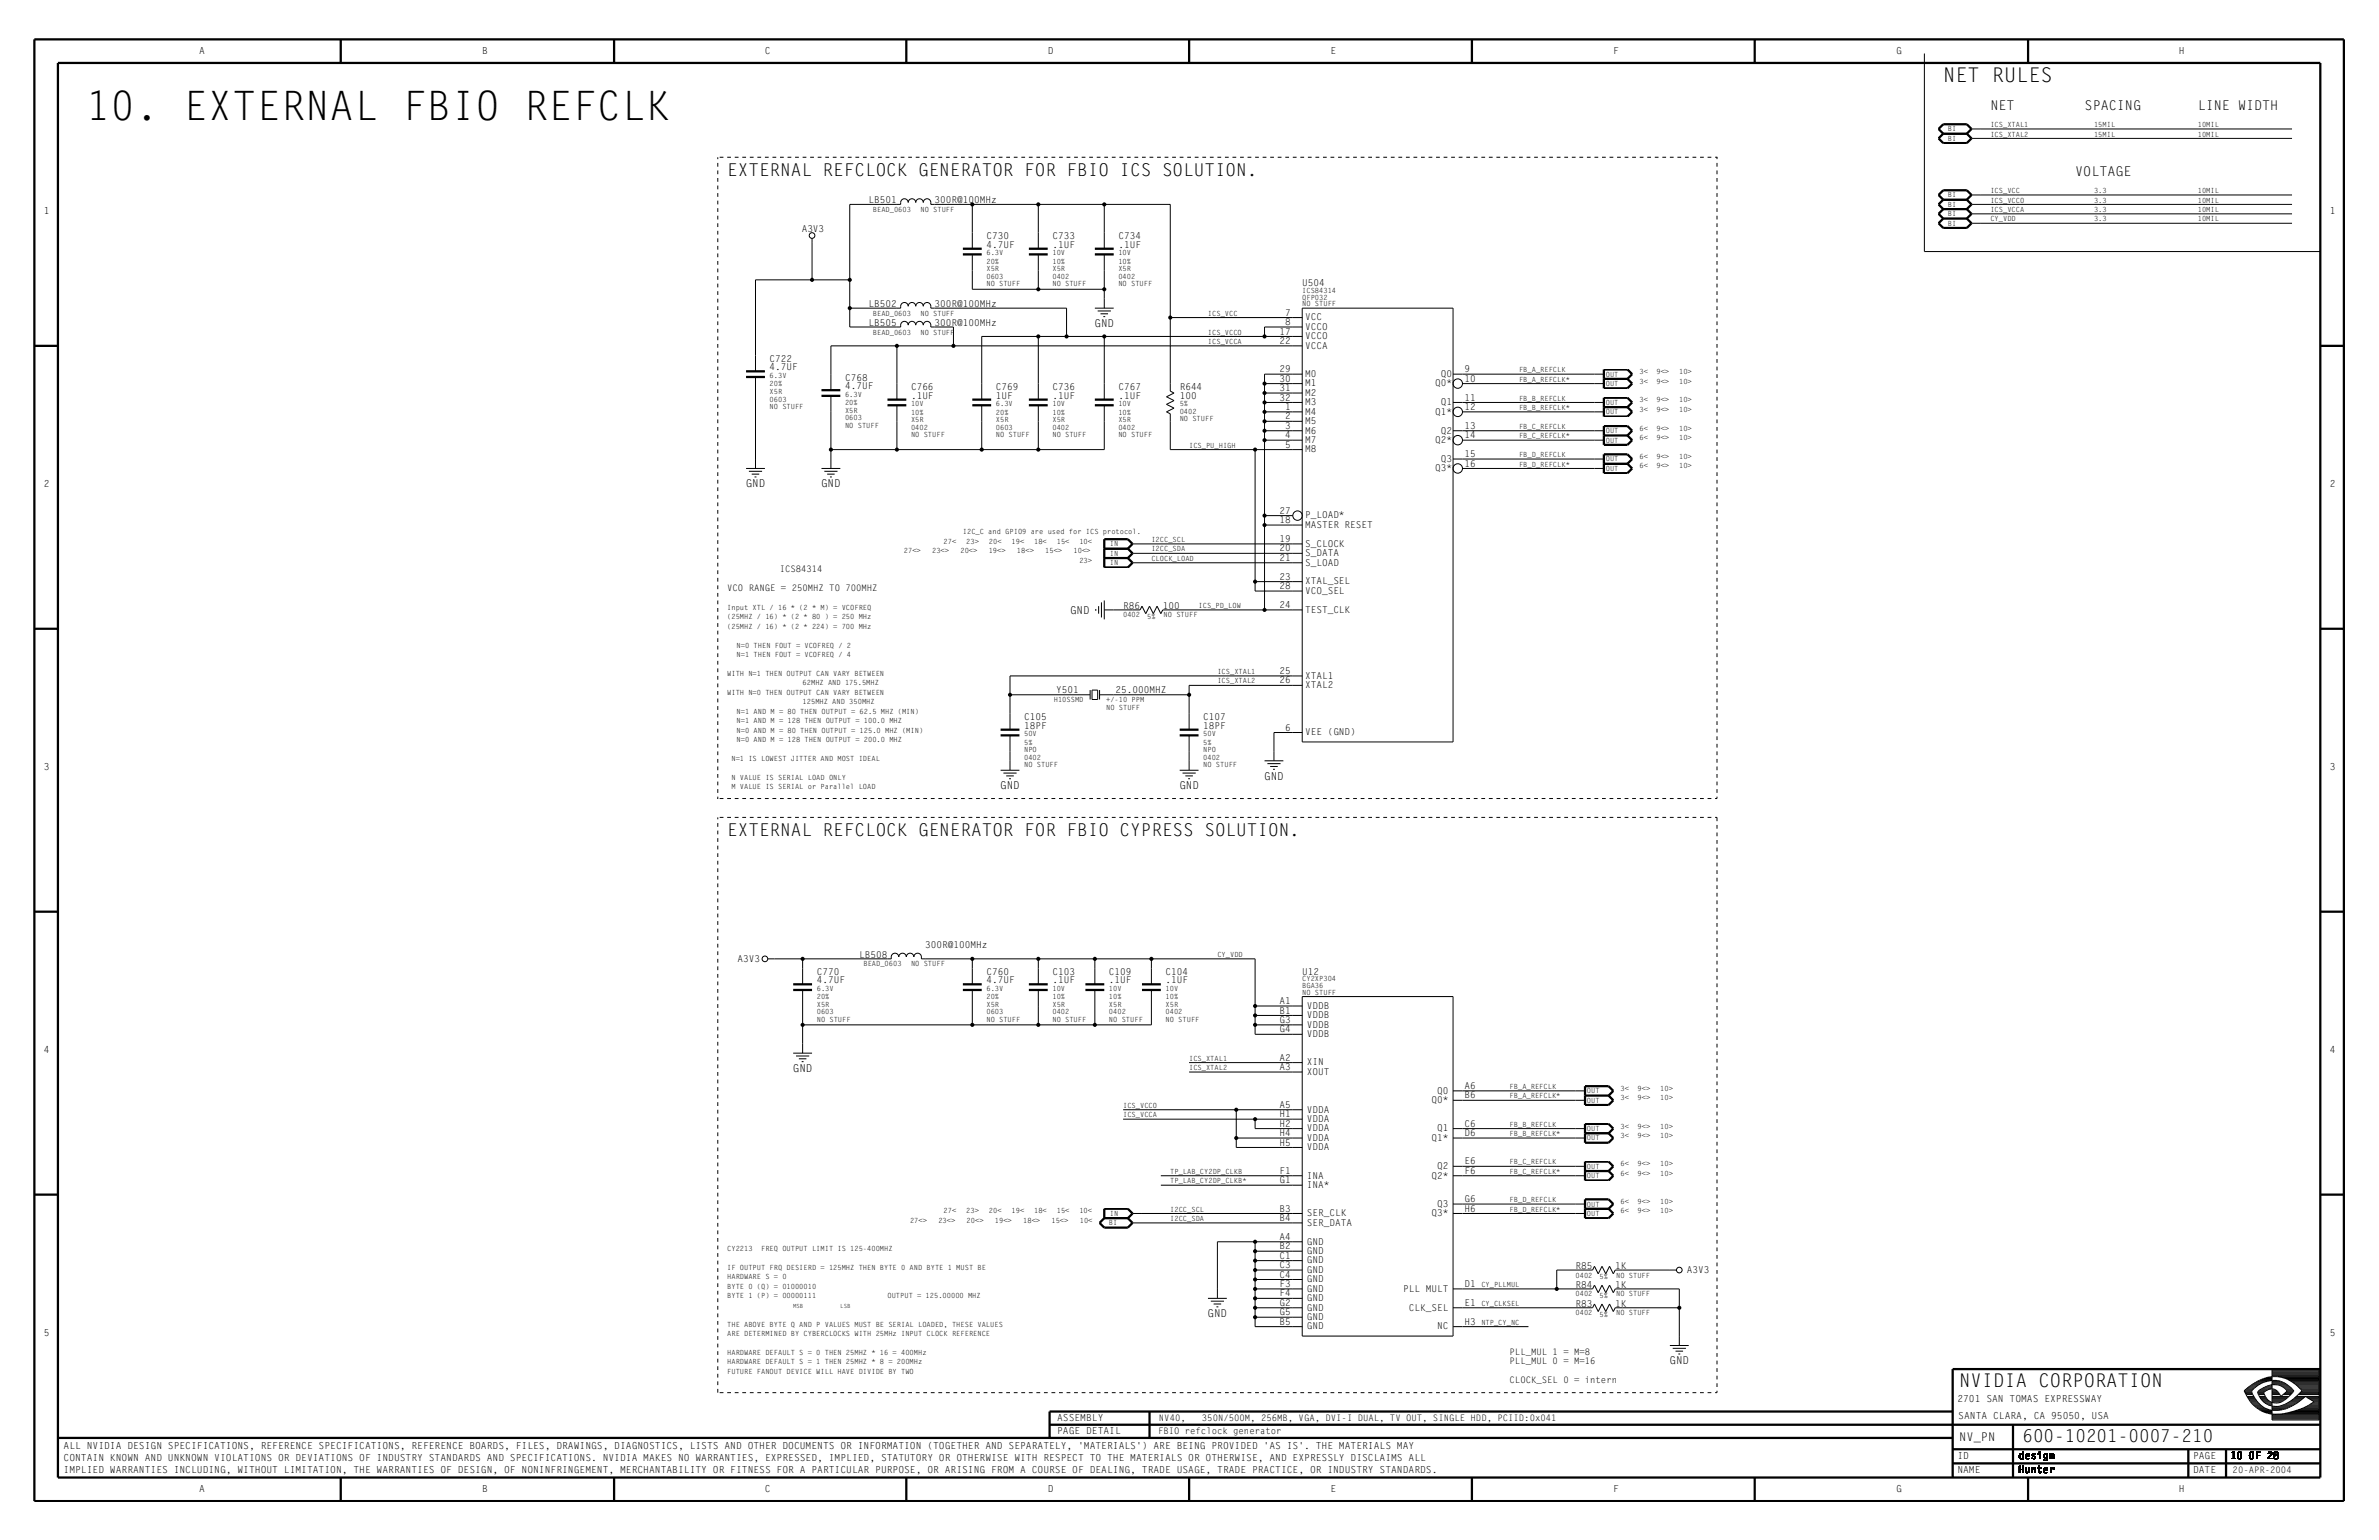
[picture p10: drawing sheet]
<svg xmlns="http://www.w3.org/2000/svg" width="432mm" height="279mm" viewBox="0 0 432 279" stroke-linecap="round" stroke-linejoin="round" font-family="sans-serif">
<defs><g id="words">
<text font-size="7.4" x="15.6" y="21.7">10. EXTERNAL FBIO REFCLK</text>
<text font-size="3.7" x="352.7" y="14.8">NET RULES</text>
<text font-size="3.4" x="355.6" y="251.6">NVIDIA CORPORATION</text>
<g font-size="3.2">
<text x="132" y="32">EXTERNAL REFCLOCK GENERATOR FOR FBIO ICS SOLUTION.</text>
<text x="132" y="151.7">EXTERNAL REFCLOCK GENERATOR FOR FBIO CYPRESS SOLUTION.</text>
<text x="367.1" y="261.6">600-10201-0007-210</text>
</g>
<g font-size="2.4">
<text x="361.3" y="20">NET</text>
<text x="378.4" y="20">SPACING</text>
<text x="398.9" y="20">LINE WIDTH</text>
<text x="376.7" y="32">VOLTAGE</text>
</g>
<text font-size="2.2" x="355.6" y="261.4">NV_PN</text>
<g font-size="2">
<text x="198.7" y="59.3">GND</text>
<text x="135.4" y="88.4">GND</text>
<text x="149" y="88.4">GND</text>
<text x="194.2" y="111.3">GND</text>
<text x="181.6" y="143.2">GND</text>
<text x="214.1" y="143.2">GND</text>
<text x="229.5" y="141.5">GND</text>
<text x="143.9" y="194.5">GND</text>
<text x="219.2" y="239">GND</text>
<text x="303" y="247.5">GND</text>
</g>
<g font-size="1.8">
<text x="36.2" y="9.7">A</text>
<text x="87.5" y="9.7">B</text>
<text x="138.8" y="9.7">C</text>
<text x="190.2" y="9.7">D</text>
<text x="241.5" y="9.7">E</text>
<text x="292.8" y="9.7">F</text>
<text x="344.2" y="9.7">G</text>
<text x="395.5" y="9.7">H</text>
<text x="7.9" y="38.8">1</text>
<text x="422.9" y="38.8">1</text>
<text x="7.9" y="88.4">2</text>
<text x="422.9" y="88.4">2</text>
<text x="7.9" y="139.7">3</text>
<text x="422.9" y="139.7">3</text>
<text x="7.9" y="191.1">4</text>
<text x="422.9" y="191.1">4</text>
<text x="7.9" y="242.4">5</text>
<text x="422.9" y="242.4">5</text>
<text x="191.9" y="257.8">ASSEMBLY</text>
<text x="355.3" y="254.4">2701 SAN TOMAS EXPRESSWAY</text>
<text x="355.4" y="257.5">SANTA CLARA, CA 95050, USA</text>
<text x="11.5" y="262.9">ALL NVIDIA DESIGN SPECIFICATIONS, REFERENCE SPECIFICATIONS, REFERENCE BOARDS, FILES, DRAWINGS, DIAGNOSTICS, LISTS AND OTHER DOCUMENTS OR INFORMATION (TOGETHER AND SEPARATELY, 'MATERIALS') ARE BEING PROVIDED 'AS IS'. THE MATERIALS MAY</text>
<text x="191.9" y="260.2">PAGE DETAIL</text>
<text x="11.5" y="265">CONTAIN KNOWN AND UNKNOWN VIOLATIONS OR DEVIATIONS OF INDUSTRY STANDARDS AND SPECIFICATIONS. NVIDIA MAKES NO WARRANTIES, EXPRESSED, IMPLIED, STATUTORY OR OTHERWISE WITH RESPECT TO THE MATERIALS OR OTHERWISE, AND EXPRESSLY DISCLAIMS ALL</text>
<text x="11.5" y="267.2">IMPLIED WARRANTIES INCLUDING, WITHOUT LIMITATION, THE WARRANTIES OF DESIGN, OF NONINFRINGEMENT, MERCHANTABILITY OR FITNESS FOR A PARTICULAR PURPOSE, OR ARISING FROM A COURSE OF DEALING, TRADE USAGE, TRADE PRACTICE, OR INDUSTRY STANDARDS.</text>
<text x="355.3" y="264.6">ID</text>
<text x="355.3" y="267.2">NAME</text>
<text x="366.4" y="267.2">Hunter</text>
<text x="366.4" y="264.6">design</text>
<text x="398" y="264.6">PAGE</text>
<text x="398" y="267.2">DATE</text>
<text x="404.9" y="264.6">10 OF 28</text>
<text x="36.2" y="270.6">A</text>
<text x="87.5" y="270.6">B</text>
<text x="138.8" y="270.6">C</text>
<text x="190.2" y="270.6">D</text>
<text x="241.5" y="270.6">E</text>
<text x="292.8" y="270.6">F</text>
<text x="344.2" y="270.6">G</text>
<text x="395.5" y="270.6">H</text>
</g>
<g font-size="1.7">
<text x="157.7" y="36.9">LB501</text>
<text x="169.6" y="36.9">300R@100MHz</text>
<text x="145.5" y="42">A3V3</text>
<text x="179" y="45">4.7UF</text>
<text x="179" y="43.4">C730</text>
<text x="191" y="45">.1UF</text>
<text x="191" y="43.4">C733</text>
<text x="203" y="45">.1UF</text>
<text x="203" y="43.4">C734</text>
<text x="236.4" y="52">U504</text>
<text x="157.7" y="55.7">LB502</text>
<text x="157.7" y="59.2">LB505</text>
<text x="169.6" y="55.7">300R@100MHz</text>
<text x="169.6" y="59.2">300R@100MHz</text>
<text x="233.3" y="57.3">7</text>
<text x="233.3" y="59">8</text>
<text x="236.9" y="59.8">VCCO</text>
<text x="236.9" y="58.1">VCC</text>
<text x="139.7" y="65.7">C722</text>
<text x="232.3" y="60.7">17</text>
<text x="232.3" y="62.4">22</text>
<text x="236.9" y="61.6">VCCO</text>
<text x="236.9" y="63.3">VCCA</text>
<text x="139.7" y="67.2">4.7UF</text>
<text x="153.4" y="70.6">4.7UF</text>
<text x="153.4" y="69.1">C768</text>
<text x="165.4" y="70.8">C766</text>
<text x="180.8" y="70.8">C769</text>
<text x="191" y="70.8">C736</text>
<text x="203" y="70.8">C767</text>
<text x="214.1" y="70.8">R644</text>
<text x="232.3" y="67.5">29</text>
<text x="232.3" y="69.3">30</text>
<text x="232.3" y="71">31</text>
<text x="236.9" y="68.4">M0</text>
<text x="236.9" y="70.1">M1</text>
<text x="236.9" y="71.8">M2</text>
<text x="260.5" y="70.1">Q0*</text>
<text x="261.5" y="68.4">Q0</text>
<text x="265.8" y="67.5">9</text>
<text x="265.8" y="69.3">10</text>
<text x="165.4" y="72.3">.1UF</text>
<text x="180.8" y="72.3">1UF</text>
<text x="191" y="72.3">.1UF</text>
<text x="203" y="72.3">.1UF</text>
<text x="214.1" y="72.3">100</text>
<text x="232.3" y="72.7">32</text>
<text x="233.3" y="74.4">1</text>
<text x="233.3" y="76.1">2</text>
<text x="233.3" y="77.8">3</text>
<text x="236.9" y="73.5">M3</text>
<text x="236.9" y="75.2">M4</text>
<text x="236.9" y="77">M5</text>
<text x="260.5" y="75.2">Q1*</text>
<text x="261.5" y="73.5">Q1</text>
<text x="265.8" y="74.4">12</text>
<text x="265.8" y="72.7">11</text>
<text x="265.8" y="77.8">13</text>
<text x="233.3" y="81.2">5</text>
<text x="233.3" y="79.5">4</text>
<text x="236.9" y="78.7">M6</text>
<text x="236.9" y="80.4">M7</text>
<text x="236.9" y="82.1">M8</text>
<text x="260.5" y="80.4">Q2*</text>
<text x="261.5" y="78.7">Q2</text>
<text x="261.5" y="83.8">Q3</text>
<text x="265.8" y="79.5">14</text>
<text x="265.8" y="82.9">15</text>
<text x="260.5" y="85.5">Q3*</text>
<text x="265.8" y="84.7">16</text>
<text x="232.3" y="93.2">27</text>
<text x="232.3" y="94.9">18</text>
<text x="236.9" y="95.8">MASTER RESET</text>
<text x="236.9" y="94.1">P_LOAD*</text>
<text x="232.3" y="100">20</text>
<text x="232.3" y="98.3">19</text>
<text x="232.3" y="101.8">21</text>
<text x="236.9" y="99.2">S_CLOCK</text>
<text x="236.9" y="100.9">S_DATA</text>
<text x="232.3" y="106.9">28</text>
<text x="232.3" y="105.2">23</text>
<text x="236.9" y="107.7">VCO_SEL</text>
<text x="236.9" y="102.6">S_LOAD</text>
<text x="236.9" y="106">XTAL_SEL</text>
<text x="203.9" y="110.5">R86</text>
<text x="211" y="110.5">100</text>
<text x="232.3" y="110.3">24</text>
<text x="236.9" y="111.2">TEST_CLK</text>
<text x="191.7" y="125.7">Y501</text>
<text x="202.5" y="125.7">25.000MHZ</text>
<text x="232.3" y="122.3">25</text>
<text x="232.3" y="124">26</text>
<text x="236.9" y="123.1">XTAL1</text>
<text x="236.9" y="124.9">XTAL2</text>
<text x="185.9" y="130.7">C105</text>
<text x="218.4" y="130.7">C107</text>
<text x="185.9" y="132.2">18PF</text>
<text x="218.4" y="132.2">18PF</text>
<text x="233.3" y="132.6">6</text>
<text x="236.9" y="133.4">VEE (GND)</text>
<text x="155.9" y="173.8">LB508</text>
<text x="167.9" y="172.1">300R@100MHz</text>
<text x="133.9" y="174.5">A3V3</text>
<text x="148.2" y="178.4">4.7UF</text>
<text x="148.2" y="176.9">C770</text>
<text x="179" y="178.4">4.7UF</text>
<text x="179" y="176.9">C760</text>
<text x="191" y="178.4">.1UF</text>
<text x="191" y="176.9">C103</text>
<text x="201.3" y="178.4">.1UF</text>
<text x="201.3" y="176.9">C109</text>
<text x="211.6" y="176.9">C104</text>
<text x="211.6" y="178.4">.1UF</text>
<text x="236.4" y="176.9">U12</text>
<text x="232.3" y="182.2">A1</text>
<text x="232.3" y="183.9">B1</text>
<text x="232.3" y="185.6">G3</text>
<text x="237.2" y="183">VDDB</text>
<text x="237.2" y="184.7">VDDB</text>
<text x="232.3" y="187.3">G4</text>
<text x="237.2" y="186.5">VDDB</text>
<text x="237.2" y="188.2">VDDB</text>
<text x="232.3" y="192.4">A2</text>
<text x="232.3" y="194.2">A3</text>
<text x="237.2" y="193.3">XIN</text>
<text x="237.2" y="195">XOUT</text>
<text x="265.8" y="197.6">A6</text>
<text x="232.3" y="201">A5</text>
<text x="232.3" y="202.7">H1</text>
<text x="237.2" y="201.9">VDDA</text>
<text x="237.2" y="203.6">VDDA</text>
<text x="259.8" y="200.1">Q0*</text>
<text x="260.8" y="198.4">Q0</text>
<text x="265.8" y="199.3">B6</text>
<text x="232.3" y="204.4">H2</text>
<text x="232.3" y="206.1">H4</text>
<text x="232.3" y="207.8">H5</text>
<text x="237.2" y="208.7">VDDA</text>
<text x="237.2" y="207">VDDA</text>
<text x="237.2" y="205.3">VDDA</text>
<text x="259.8" y="207">Q1*</text>
<text x="260.8" y="205.3">Q1</text>
<text x="265.8" y="204.4">C6</text>
<text x="265.8" y="206.1">D6</text>
<text x="232.3" y="213">F1</text>
<text x="232.3" y="214.7">G1</text>
<text x="237.2" y="215.5">INA*</text>
<text x="237.2" y="213.8">INA</text>
<text x="259.8" y="213.8">Q2*</text>
<text x="260.8" y="212.1">Q2</text>
<text x="265.8" y="211.3">E6</text>
<text x="265.8" y="213">F6</text>
<text x="232.3" y="219.8">B3</text>
<text x="232.3" y="221.5">B4</text>
<text x="237.2" y="220.7">SER_CLK</text>
<text x="259.8" y="220.7">Q3*</text>
<text x="260.8" y="219">Q3</text>
<text x="265.8" y="219.8">H6</text>
<text x="265.8" y="218.1">G6</text>
<text x="232.3" y="225">A4</text>
<text x="232.3" y="226.7">B2</text>
<text x="237.2" y="222.4">SER_DATA</text>
<text x="237.2" y="227.5">GND</text>
<text x="237.2" y="225.8">GND</text>
<text x="232.3" y="231.8">C4</text>
<text x="232.3" y="230.1">C3</text>
<text x="232.3" y="228.4">C1</text>
<text x="232.3" y="233.5">F3</text>
<text x="237.2" y="229.2">GND</text>
<text x="237.2" y="230.9">GND</text>
<text x="237.2" y="232.6">GND</text>
<text x="265.8" y="233.5">D1</text>
<text x="286" y="230.3">R85</text>
<text x="286" y="233.7">R84</text>
<text x="293.2" y="230.3">1K</text>
<text x="293.2" y="233.7">1K</text>
<text x="306.2" y="230.9">A3V3</text>
<text x="232.3" y="238.6">G5</text>
<text x="232.3" y="236.9">G2</text>
<text x="232.3" y="235.2">F4</text>
<text x="237.2" y="237.8">GND</text>
<text x="237.2" y="236.1">GND</text>
<text x="237.2" y="234.4">GND</text>
<text x="237.2" y="239.5">GND</text>
<text x="254.7" y="234.4">PLL MULT</text>
<text x="255.7" y="237.8">CLK_SEL</text>
<text x="265.8" y="236.9">E1</text>
<text x="286" y="237.1">R83</text>
<text x="293.2" y="237.1">1K</text>
<text x="232.3" y="240.3">B5</text>
<text x="237.2" y="241.2">GND</text>
<text x="260.8" y="241.2">NC</text>
<text x="265.8" y="240.3">H3</text>
</g>
<g font-size="1.6">
<text x="132" y="107.2">VCO RANGE = 250MHZ TO 700MHZ</text>
<text x="141.5" y="103.8">ICS84314</text>
<text x="274" y="245.8">PLL_MUL 1 = M=8</text>
<text x="274" y="247.5">PLL_MUL 0 = M=16</text>
<text x="274" y="251">CLOCK_SEL 0 = intern</text>
<text x="210.4" y="257.8">NV40,</text>
<text x="218.2" y="257.8">350N/500M, 256MB, VGA, DVI-I DUAL, TV OUT, SINGLE HDD, PCIID:0x041</text>
<text x="210.2" y="260.2">FBIO refclock generator</text>
<text x="405.2" y="267.2">20-APR-2004</text>
</g>
<g font-size="1.3">
<text x="353.6" y="23.8">BI</text>
<text x="361.3" y="23.1">ICS_XTAL1</text>
<text x="380.1" y="23.1">15MIL</text>
<text x="398.9" y="23.1">10MIL</text>
<text x="353.6" y="25.6">BI</text>
<text x="361.3" y="24.8">ICS_XTAL2</text>
<text x="380.1" y="24.8">15MIL</text>
<text x="398.9" y="24.8">10MIL</text>
<text x="353.6" y="35.8">BI</text>
<text x="361.3" y="35">ICS_VCC</text>
<text x="380.1" y="35">3.3</text>
<text x="398.9" y="35">10MIL</text>
<text x="158.4" y="38.5">BEAD_0603</text>
<text x="167.1" y="38.5">NO STUFF</text>
<text x="353.6" y="39.2">BI</text>
<text x="353.6" y="37.5">BI</text>
<text x="353.6" y="41">BI</text>
<text x="361.3" y="38.5">ICS_VCCA</text>
<text x="361.3" y="36.7">ICS_VCCO</text>
<text x="361.3" y="40.2">CY_VDD</text>
<text x="380.1" y="40.2">3.3</text>
<text x="380.1" y="38.5">3.3</text>
<text x="380.1" y="36.7">3.3</text>
<text x="398.9" y="36.7">10MIL</text>
<text x="398.9" y="38.5">10MIL</text>
<text x="398.9" y="40.2">10MIL</text>
<text x="179" y="47.9">20%</text>
<text x="179" y="46.3">6.3V</text>
<text x="191" y="46.3">10V</text>
<text x="191" y="47.9">10%</text>
<text x="203" y="46.3">10V</text>
<text x="203" y="47.9">10%</text>
<text x="179" y="52">NO STUFF</text>
<text x="179" y="49.2">X5R</text>
<text x="179" y="50.6">0603</text>
<text x="191" y="50.6">0402</text>
<text x="191" y="49.2">X5R</text>
<text x="191" y="52">NO STUFF</text>
<text x="203" y="52">NO STUFF</text>
<text x="203" y="49.2">X5R</text>
<text x="203" y="50.6">0402</text>
<text x="236.4" y="53.2">ICS84314</text>
<text x="158.4" y="57.3">BEAD_0603</text>
<text x="167.1" y="57.3">NO STUFF</text>
<text x="219.3" y="57.3">ICS_VCC</text>
<text x="236.4" y="55.6">NO STUFF</text>
<text x="236.4" y="54.4">QFP032</text>
<text x="158.4" y="60.7">BEAD_0603</text>
<text x="167.1" y="60.7">NO STUFF</text>
<text x="219.3" y="62.4">ICS_VCCA</text>
<text x="219.3" y="60.7">ICS_VCCO</text>
<text x="139.7" y="71.5">X5R</text>
<text x="139.7" y="70.1">20%</text>
<text x="139.7" y="68.6">6.3V</text>
<text x="153.4" y="72">6.3V</text>
<text x="275.7" y="67.5">FB_A_REFCLK</text>
<text x="275.7" y="69.3">FB_A_REFCLK*</text>
<text x="291.5" y="68.3">OUT</text>
<text x="291.5" y="70">OUT</text>
<text x="297.6" y="67.9">3&lt;</text>
<text x="297.6" y="69.6">3&lt;</text>
<text x="300.7" y="69.6">9&lt;&gt;</text>
<text x="300.7" y="67.9">9&lt;&gt;</text>
<text x="304.8" y="69.6">10&gt;</text>
<text x="304.8" y="67.9">10&gt;</text>
<text x="139.7" y="72.8">0603</text>
<text x="139.7" y="74.2">NO STUFF</text>
<text x="153.4" y="77.6">NO STUFF</text>
<text x="153.4" y="74.9">X5R</text>
<text x="153.4" y="73.5">20%</text>
<text x="153.4" y="76.3">0603</text>
<text x="165.4" y="75.2">10%</text>
<text x="165.4" y="73.7">10V</text>
<text x="165.4" y="76.6">X5R</text>
<text x="165.4" y="78">0402</text>
<text x="180.8" y="73.7">6.3V</text>
<text x="180.8" y="75.2">20%</text>
<text x="180.8" y="78">0603</text>
<text x="180.8" y="76.6">X5R</text>
<text x="191" y="73.7">10V</text>
<text x="191" y="75.2">10%</text>
<text x="191" y="76.6">X5R</text>
<text x="191" y="78">0402</text>
<text x="203" y="73.7">10V</text>
<text x="203" y="75.2">10%</text>
<text x="203" y="76.6">X5R</text>
<text x="203" y="78">0402</text>
<text x="214.1" y="75.1">0402</text>
<text x="214.1" y="73.7">5%</text>
<text x="214.1" y="76.4">NO STUFF</text>
<text x="275.7" y="77.8">FB_C_REFCLK</text>
<text x="275.7" y="74.4">FB_B_REFCLK*</text>
<text x="275.7" y="72.7">FB_B_REFCLK</text>
<text x="291.5" y="73.5">OUT</text>
<text x="291.5" y="75.2">OUT</text>
<text x="297.6" y="74.7">3&lt;</text>
<text x="297.6" y="73">3&lt;</text>
<text x="300.7" y="73">9&lt;&gt;</text>
<text x="300.7" y="74.7">9&lt;&gt;</text>
<text x="304.8" y="73">10&gt;</text>
<text x="304.8" y="74.7">10&gt;</text>
<text x="165.4" y="79.3">NO STUFF</text>
<text x="180.8" y="79.3">NO STUFF</text>
<text x="191" y="79.3">NO STUFF</text>
<text x="203" y="79.3">NO STUFF</text>
<text x="215.8" y="81.2">ICS_PU_HIGH</text>
<text x="275.7" y="82.9">FB_D_REFCLK</text>
<text x="275.7" y="79.5">FB_C_REFCLK*</text>
<text x="291.5" y="78.6">OUT</text>
<text x="291.5" y="80.3">OUT</text>
<text x="291.5" y="83.7">OUT</text>
<text x="297.6" y="78.1">6&lt;</text>
<text x="297.6" y="83.3">6&lt;</text>
<text x="297.6" y="79.9">6&lt;</text>
<text x="300.7" y="78.1">9&lt;&gt;</text>
<text x="300.7" y="83.3">9&lt;&gt;</text>
<text x="300.7" y="79.9">9&lt;&gt;</text>
<text x="304.8" y="78.1">10&gt;</text>
<text x="304.8" y="83.3">10&gt;</text>
<text x="304.8" y="79.9">10&gt;</text>
<text x="275.7" y="84.7">FB_D_REFCLK*</text>
<text x="291.5" y="85.4">OUT</text>
<text x="297.6" y="85">6&lt;</text>
<text x="300.7" y="85">9&lt;&gt;</text>
<text x="304.8" y="85">10&gt;</text>
<text x="164.1" y="100.4">27&lt;&gt;</text>
<text x="169.2" y="100.4">23&lt;&gt;</text>
<text x="171.3" y="98.7">27&lt;</text>
<text x="174.3" y="100.4">20&lt;&gt;</text>
<text x="174.8" y="97">I2C_C and GPIO9 are used for ICS protocol.</text>
<text x="175.4" y="98.7">23&gt;</text>
<text x="179.5" y="100.4">19&lt;&gt;</text>
<text x="179.5" y="98.7">20&lt;</text>
<text x="183.6" y="98.7">19&lt;</text>
<text x="184.6" y="100.4">18&lt;&gt;</text>
<text x="187.7" y="98.7">18&lt;</text>
<text x="189.7" y="100.4">15&lt;&gt;</text>
<text x="191.8" y="98.7">15&lt;</text>
<text x="194.9" y="100.4">10&lt;&gt;</text>
<text x="195.9" y="98.7">10&lt;</text>
<text x="201.5" y="99.1">IN</text>
<text x="201.5" y="100.8">IN</text>
<text x="209" y="98.3">I2CC_SCL</text>
<text x="209" y="100">I2CC_SDA</text>
<text x="209" y="101.8">CLOCK_LOAD</text>
<text x="195.9" y="102.1">23&gt;</text>
<text x="201.5" y="102.5">IN</text>
<text x="132" y="110.7">Input XTL / 16 * (2 * M) = VCOFREQ</text>
<text x="132" y="112.4">(25MHZ / 16) * (2 * 80 ) = 250 MHz</text>
<text x="203.9" y="112">0402</text>
<text x="208.2" y="112.3">5%</text>
<text x="211.2" y="112">NO STUFF</text>
<text x="217.5" y="110.3">ICS_PD_LOW</text>
<text x="132" y="114.1">(25MHZ / 16) * (2 * 224) = 700 MHz</text>
<text x="133.7" y="117.5">N=0 THEN FOUT = VCOFREQ / 2</text>
<text x="133.7" y="119.2">N=1 THEN FOUT = VCOFREQ / 4</text>
<text x="132" y="122.6">WITH N=1 THEN OUTPUT CAN VARY BETWEEN</text>
<text x="145.7" y="124.3">62MHZ AND 175.5MHZ</text>
<text x="221" y="122.3">ICS_XTAL1</text>
<text x="221" y="124">ICS_XTAL2</text>
<text x="132" y="126.1">WITH N=0 THEN OUTPUT CAN VARY BETWEEN</text>
<text x="133.7" y="129.5">N=1 AND M = 80 THEN OUTPUT = 62.5 MHZ (MIN)</text>
<text x="133.7" y="131.2">N=1 AND M = 128 THEN OUTPUT = 100.0 MHZ</text>
<text x="145.7" y="127.8">125MHZ AND 350MHZ</text>
<text x="191.3" y="127.4">H10SSMD</text>
<text x="200.8" y="127.4">+/-10 PPM</text>
<text x="200.8" y="128.8">NO STUFF</text>
<text x="133.7" y="132.9">N=0 AND M = 80 THEN OUTPUT = 125.0 MHZ (MIN)</text>
<text x="133.7" y="134.6">N=0 AND M = 128 THEN OUTPUT = 200.0 MHZ</text>
<text x="185.9" y="135.1">5%</text>
<text x="185.9" y="136.5">NPO</text>
<text x="185.9" y="133.6">50V</text>
<text x="185.9" y="137.9">0402</text>
<text x="218.4" y="137.9">0402</text>
<text x="218.4" y="135.1">5%</text>
<text x="218.4" y="136.5">NPO</text>
<text x="218.4" y="133.6">50V</text>
<text x="132.8" y="143.2">M VALUE IS SERIAL or Parallel LOAD</text>
<text x="132.8" y="138">N=1 IS LOWEST JITTER AND MOST IDEAL</text>
<text x="132.8" y="141.5">N VALUE IS SERIAL LOAD ONLY</text>
<text x="185.9" y="139.2">NO STUFF</text>
<text x="218.4" y="139.2">NO STUFF</text>
<text x="221" y="173.6">CY_VDD</text>
<text x="148.2" y="179.8">6.3V</text>
<text x="156.7" y="175.3">BEAD_0603</text>
<text x="165.4" y="175.3">NO STUFF</text>
<text x="179" y="179.8">6.3V</text>
<text x="191" y="179.8">10V</text>
<text x="201.3" y="179.8">10V</text>
<text x="211.6" y="179.8">10V</text>
<text x="236.4" y="178.1">CY2XP304</text>
<text x="236.4" y="179.3">BGA36</text>
<text x="148.2" y="181.3">20%</text>
<text x="148.2" y="184.1">0603</text>
<text x="148.2" y="185.4">NO STUFF</text>
<text x="148.2" y="182.7">X5R</text>
<text x="179" y="181.3">20%</text>
<text x="179" y="185.4">NO STUFF</text>
<text x="179" y="184.1">0603</text>
<text x="179" y="182.7">X5R</text>
<text x="191" y="181.3">10%</text>
<text x="191" y="184.1">0402</text>
<text x="191" y="182.7">X5R</text>
<text x="191" y="185.4">NO STUFF</text>
<text x="201.3" y="181.3">10%</text>
<text x="201.3" y="185.4">NO STUFF</text>
<text x="201.3" y="184.1">0402</text>
<text x="201.3" y="182.7">X5R</text>
<text x="211.6" y="181.3">10%</text>
<text x="211.6" y="185.4">NO STUFF</text>
<text x="211.6" y="184.1">0402</text>
<text x="211.6" y="182.7">X5R</text>
<text x="236.4" y="180.5">NO STUFF</text>
<text x="215.8" y="192.4">ICS_XTAL1</text>
<text x="215.8" y="194.2">ICS_XTAL2</text>
<text x="274" y="197.6">FB_A_REFCLK</text>
<text x="294.2" y="197.9">3&lt;</text>
<text x="297.2" y="197.9">9&lt;&gt;</text>
<text x="301.3" y="197.9">10&gt;</text>
<text x="203.9" y="202.7">ICS_VCCA</text>
<text x="203.9" y="201">ICS_VCCO</text>
<text x="274" y="199.3">FB_A_REFCLK*</text>
<text x="288" y="198.4">OUT</text>
<text x="288" y="200.1">OUT</text>
<text x="294.2" y="199.6">3&lt;</text>
<text x="297.2" y="199.6">9&lt;&gt;</text>
<text x="301.3" y="199.6">10&gt;</text>
<text x="274" y="206.1">FB_B_REFCLK*</text>
<text x="274" y="204.4">FB_B_REFCLK</text>
<text x="288" y="205.2">OUT</text>
<text x="288" y="206.9">OUT</text>
<text x="294.2" y="206.5">3&lt;</text>
<text x="294.2" y="204.8">3&lt;</text>
<text x="297.2" y="206.5">9&lt;&gt;</text>
<text x="297.2" y="204.8">9&lt;&gt;</text>
<text x="301.3" y="206.5">10&gt;</text>
<text x="301.3" y="204.8">10&gt;</text>
<text x="212.4" y="214.7">TP_LAB_CY2DP_CLKB*</text>
<text x="212.4" y="213">TP_LAB_CY2DP_CLKB</text>
<text x="274" y="213">FB_C_REFCLK*</text>
<text x="274" y="211.3">FB_C_REFCLK</text>
<text x="288" y="213.8">OUT</text>
<text x="288" y="212">OUT</text>
<text x="294.2" y="211.6">6&lt;</text>
<text x="294.2" y="213.3">6&lt;</text>
<text x="297.2" y="213.3">9&lt;&gt;</text>
<text x="297.2" y="211.6">9&lt;&gt;</text>
<text x="301.3" y="213.3">10&gt;</text>
<text x="301.3" y="211.6">10&gt;</text>
<text x="165.2" y="221.9">27&lt;&gt;</text>
<text x="170.3" y="221.9">23&lt;&gt;</text>
<text x="171.3" y="220.2">27&lt;</text>
<text x="175.4" y="220.2">23&gt;</text>
<text x="175.5" y="221.9">20&lt;&gt;</text>
<text x="179.5" y="220.2">20&lt;</text>
<text x="180.6" y="221.9">19&lt;&gt;</text>
<text x="183.6" y="220.2">19&lt;</text>
<text x="185.7" y="221.9">18&lt;&gt;</text>
<text x="187.7" y="220.2">18&lt;</text>
<text x="190.9" y="221.9">15&lt;&gt;</text>
<text x="191.8" y="220.2">15&lt;</text>
<text x="195.9" y="220.2">10&lt;</text>
<text x="196" y="221.9">10&lt;</text>
<text x="201.5" y="220.6">IN</text>
<text x="212.4" y="219.8">I2CC_SCL</text>
<text x="212.4" y="221.5">I2CC_SDA</text>
<text x="274" y="218.1">FB_D_REFCLK</text>
<text x="274" y="219.8">FB_D_REFCLK*</text>
<text x="288" y="220.6">OUT</text>
<text x="288" y="218.9">OUT</text>
<text x="294.2" y="218.4">6&lt;</text>
<text x="294.2" y="220.2">6&lt;</text>
<text x="297.2" y="218.4">9&lt;&gt;</text>
<text x="297.2" y="220.2">9&lt;&gt;</text>
<text x="301.3" y="218.4">10&gt;</text>
<text x="301.3" y="220.2">10&gt;</text>
<text x="132" y="227">CY2213</text>
<text x="138.2" y="227">FREQ OUTPUT LIMIT IS 125-400MHZ</text>
<text x="201.3" y="222.3">BI</text>
<text x="132" y="230.4">IF OUTPUT FRQ DESIERD = 125MHZ THEN BYTE 0 AND BYTE 1 MUST BE</text>
<text x="132" y="232.1">HARDWARE S = 0</text>
<text x="132" y="233.8">BYTE 0 (Q) = 01000010</text>
<text x="268.9" y="233.5">CY_PLLMUL</text>
<text x="286" y="231.8">0402</text>
<text x="290.3" y="232">5%</text>
<text x="293.3" y="231.8">NO STUFF</text>
<text x="132" y="235.6">BYTE 1 (P) = 00000111</text>
<text x="161.1" y="235.6">OUTPUT = 125.00000 MHZ</text>
<text x="268.9" y="236.9">CY_CLKSEL</text>
<text x="286" y="235.2">0402</text>
<text x="286" y="238.6">0402</text>
<text x="290.3" y="235.5">5%</text>
<text x="290.3" y="238.9">5%</text>
<text x="293.3" y="235.2">NO STUFF</text>
<text x="293.3" y="238.6">NO STUFF</text>
<text x="132" y="240.7">THE ABOVE BYTE Q AND P VALUES MUST BE SERIAL LOADED, THESE VALUES</text>
<text x="132" y="242.4">ARE DETERMINED BY CYBERCLOCKS WITH 25MHz INPUT CLOCK REFERENCE</text>
<text x="132" y="245.8">HARDWARE DEFAULT S = 0 THEN 25MHZ * 16 = 400MHz</text>
<text x="268.9" y="240.3">NTP_CY_NC</text>
<text x="132" y="247.5">HARDWARE DEFAULT S = 1 THEN 25MHZ * 8 = 200MHz</text>
<text x="132" y="249.2">FUTURE FANOUT DEVICE WILL HAVE DIVIDE BY TWO</text>
</g>
<g font-size="1">
<text x="144" y="237.3">MSB</text>
<text x="152.5" y="237.3">LSB</text>
</g>
</g></defs>
<g fill="none" stroke="#000" stroke-width=".18">
<path d="M349.3 9.7v35.9zM154.2 37.1h8.6zM154.2 37.1v13.7zM162.8 37.1h.7zM163.5 36.7v.4zM163.5 36.7a.68 .68 0 0 1 .7-.6 .68 .68 0 0 1 .6 .6 .68 .68 0 0 1 .7-.6 .68 .68 0 0 1 .7 .6 .68 .68 0 0 1 .7-.6 .68 .68 0 0 1 .7 .6 .68 .68 0 0 1 .7-.6 .68 .68 0 0 1 .6 .6M168.9 36.7v.4zM168.9 37.1h.7zM169.6 37.1h6.9zM176.5 37.1h12zM176.5 37.1v5.1zM188.5 37.1h11.9z"/>
<path d="M188.5 37.1v5.1zM200.4 37.1h12zM200.4 37.1v5.1zM212.4 37.1v20.5zM357.8 23.4h1.8zM357.8 25.1h1.8zM357.8 35.4h1.8zM357.8 38.8h1.8zM357.8 37.1h1.8zM359.6 23.4h56.4zM359.6 25.1h56.4zM359.6 37.1h56.4z"/>
<path d="M359.6 35.4h56.4zM359.6 38.8h56.4zM137.1 50.8h10.3zM137.1 50.8v13.7zM147.4 43.2v.7zM147.4 50.8h6.8zM147.4 43.9v6.9zM154.2 55.9h8.6zM154.2 50.8v5.1zM154.2 55.9v3.4zM154.2 59.3h8.6zM162.8 55.9h.7z"/>
<path d="M162.8 59.3h.7zM163.5 55.6v.3zM163.5 59v.3zM163.5 55.6a.68 .68 0 0 1 .7-.7 .68 .68 0 0 1 .6 .7 .68 .68 0 0 1 .7-.7 .68 .68 0 0 1 .7 .7 .68 .68 0 0 1 .7-.7 .68 .68 0 0 1 .7 .7 .68 .68 0 0 1 .7-.7 .68 .68 0 0 1 .6 .7M163.5 59a.68 .68 0 0 1 .7-.7 .68 .68 0 0 1 .6 .7 .68 .68 0 0 1 .7-.7 .68 .68 0 0 1 .7 .7 .68 .68 0 0 1 .7-.7 .68 .68 0 0 1 .7 .7 .68 .68 0 0 1 .7-.7 .68 .68 0 0 1 .6 .7M168.9 55.6v.3zM168.9 55.9h.7zM168.9 59v.3zM168.9 59.3h.7zM169.6 55.9h24zM169.6 59.3h3.5zM173.1 59.3v3.5z"/>
<path d="M176.5 42.2v2.9zM176.5 46.2v2.9zM176.5 52.5h12zM176.5 49.1v3.4zM188.5 52.5h11.9zM188.5 49.1v3.4zM188.5 42.2v2.9zM188.5 46.2v2.9zM193.6 55.9v5.1zM198.7 55.9h3.4zM199.2 56.4h2.4zM199.7 56.9h1.4z"/>
<path d="M200.3 57.4h.3zM200.4 49.1v3.4zM200.4 52.5v1.7zM200.4 42.2v2.9zM200.4 46.2v2.9zM200.4 54.2v1.7zM212.4 57.6h22.3zM212.4 57.6v12zM229.5 59.3h5.2zM229.5 59.3v1.7zM234.7 59.3h1.7zM234.7 57.6h1.7z"/>
<path d="M236.4 55.9h27.3zM236.4 55.9v78.7zM263.7 55.9v78.7zM349.3 45.6h71.8zM357.8 40.5h1.8zM359.6 40.5h56.4zM137.1 71.3v12zM137.1 64.5v2.9zM137.1 68.4v2.9zM150.8 67.9v2.9zM150.8 71.8v2.9zM150.8 62.8h12z"/>
<path d="M150.8 62.8v5.1zM150.8 74.7v6.9zM162.8 62.8h10.3zM162.8 62.8v6.8zM162.8 76.4v5.2zM162.8 69.6v2.9zM162.8 73.5v2.9zM173.1 62.8h61.6zM178.2 69.6v2.9zM178.2 73.5v2.9zM178.2 61h10.3zM178.2 61v8.6z"/>
<path d="M178.2 76.4v5.2zM188.5 61h5.1zM188.5 61v8.6zM188.5 76.4v5.2zM188.5 69.6v2.9zM188.5 73.5v2.9zM193.6 61h6.8zM200.4 61h29.1zM200.4 61v8.6zM200.4 76.4v5.2zM200.4 69.6v2.9zM200.4 73.5v2.9z"/>
<path d="M211.7 74.7l.7 .4zM211.7 74.7l1.4-.7zM211.7 73.4l1.4 .6zM211.7 73.4l1.4-.7zM211.7 72l1.4 .7zM211.7 72l1.4-.7zM212.4 76.4v5.2zM212.4 75.1v1.3zM212.4 71l.7 .3zM212.4 69.6v1.4zM229.5 61h5.2zM229.5 67.9h5.2z"/>
<path d="M229.5 69.6h5.2zM229.5 71.3h5.2zM229.5 73h5.2zM229.5 74.7h5.2zM229.5 67.9v1.7zM229.5 69.6v1.7zM229.5 71.3v1.7zM229.5 73v1.7zM229.5 74.7v1.7zM229.5 76.4h5.2zM229.5 78.1h5.2zM229.5 79.9h5.2z"/>
<path d="M229.5 76.4v1.7zM229.5 78.1v1.8zM229.5 79.9v13.6zM234.7 62.8h1.7zM234.7 61h1.7zM234.7 67.9h1.7zM234.7 69.6h1.7zM234.7 71.3h1.7zM234.7 73h1.7zM234.7 74.7h1.7zM234.7 76.4h1.7zM234.7 79.9h1.7z"/>
<path d="M234.7 78.1h1.7zM263.7 67.9h1.7zM263.7 73h1.7zM263.7 78.1h1.7zM265.4 69.6h24zM265.4 67.9h24zM265.4 73h24zM265.4 74.7h24zM265.4 78.1h24zM265.4 79.9h24zM289.4 67.9h1.7zM289.4 73h1.7z"/>
<path d="M289.4 69.6h1.7zM289.4 74.7h1.7zM289.4 78.1h1.7zM289.4 79.9h1.7zM135.4 85h3.4zM135.9 85.5h2.4zM136.4 86h1.4zM137 86.5h.3zM137.1 83.3v1.7zM149.1 85h3.4zM149.6 85.5h2.4zM150.1 86h1.4z"/>
<path d="M150.6 86.5h.4zM150.8 83.3v1.7zM150.8 81.6h12zM150.8 81.6v1.7zM162.8 81.6h15.4zM178.2 81.6h10.3zM188.5 81.6h11.9zM205.6 98.7h1.7zM207.3 98.7h27.4zM212.4 81.6h15.4zM227.8 81.6h6.9zM227.8 81.6v23.9z"/>
<path d="M229.5 93.5h5.2zM229.5 95.3h5.2zM229.5 93.5v1.8zM229.5 95.3v15.4zM234.7 81.6h1.7zM234.7 95.3h1.7zM234.7 98.7h1.7zM263.7 83.3h1.7zM265.4 83.3h24zM265.4 85h24zM289.4 83.3h1.7zM289.4 85h1.7z"/>
<path d="M198.9 110.5v.3zM199.4 110v1.3zM199.9 109.3v2.7zM200.4 108.9v3.5zM200.4 110.7h1.7zM202.1 110.7h3.5zM205.6 102.1h1.7zM205.6 100.4h1.7zM205.6 110.7h1.3zM207.3 100.4h27.4zM207.3 102.1h27.4zM207.3 110l-.4 .7z"/>
<path d="M207.3 110l.7 1.3zM208.6 110l.7 1.3zM208.6 110l-.6 1.3zM210 110l.7 1.3zM210 110l-.7 1.3zM211 110.7h1.4zM211 110.7l-.3 .6zM212.4 110.7h17.1zM227.8 107.2h6.9zM227.8 105.5h6.9zM227.8 105.5v1.7zM229.5 110.7h5.2z"/>
<path d="M234.7 100.4h1.7zM234.7 102.1h1.7zM234.7 107.2h1.7zM234.7 105.5h1.7zM234.7 110.7h1.7zM181.6 139.7h3.4zM183.3 129.5v2.9zM183.3 133.4v2.9zM183.3 138v1.7zM183.3 122.6h51.4zM183.3 126.1h12zM183.3 122.6v3.5z"/>
<path d="M183.3 126.1v3.4zM183.3 136.3v1.7zM195.3 126.1h2.6zM197.9 125.2v1.7zM198.2 125.2h1zM198.2 126.9h1zM198.2 125.2v1.7zM199.2 125.2v1.7zM199.6 125.2v1.7zM199.6 126.1h2.5zM202.1 126.1h13.7zM214.1 139.7h3.4z"/>
<path d="M215.8 124.3h18.9zM215.8 124.3v1.8zM215.8 126.1v3.4zM215.8 136.3v1.7zM215.8 129.5v2.9zM215.8 133.4v2.9zM215.8 138v1.7zM229.5 138h3.4zM230 138.5h2.4zM230.5 139.1h1.4zM231.1 139.6h.3zM231.2 132.9h3.5z"/>
<path d="M231.2 132.9v3.4zM231.2 136.3v1.7zM234.7 124.3h1.7zM234.7 122.6h1.7zM234.7 132.9h1.7zM236.4 134.6h27.3zM182.1 140.3h2.4zM182.6 140.8h1.4zM183.2 141.3h.3zM214.6 140.3h2.4zM215.1 140.8h1.4zM215.7 141.3h.3z"/>
<path d="M139.3 174h1.2zM140.5 174h5.2zM145.7 174h15.4zM145.7 174v1.7zM145.7 175.7v2.9zM145.7 179.6v2.9zM161.1 174h.7zM161.8 173.6v.4zM161.8 173.6a.68 .68 0 0 1 .6-.7 .68 .68 0 0 1 .7 .7 .68 .68 0 0 1 .7-.7 .68 .68 0 0 1 .7 .7 .68 .68 0 0 1 .7-.7 .68 .68 0 0 1 .7 .7 .68 .68 0 0 1 .7-.7 .68 .68 0 0 1 .6 .7M167.2 173.6v.4zM167.2 174h.7zM167.9 174h8.6z"/>
<path d="M176.5 175.7v2.9zM176.5 179.6v2.9zM176.5 174h12zM176.5 174v1.7zM188.5 174h10.2zM188.5 174v1.7zM188.5 175.7v2.9zM188.5 179.6v2.9zM198.7 174h10.3zM198.7 174v1.7zM198.7 175.7v2.9zM198.7 179.6v2.9z"/>
<path d="M209 174h18.8zM209 174v1.7zM209 175.7v2.9zM209 179.6v2.9zM227.8 174v8.5zM144 191.1h3.4zM144.5 191.6h2.4zM145 192.1h1.4zM145.5 192.6h.4zM145.7 185.9h30.8zM145.7 182.5v3.4zM145.7 185.9v3.5z"/>
<path d="M145.7 189.4v1.7zM176.5 185.9h12zM176.5 182.5v3.4zM188.5 185.9h10.2zM188.5 182.5v3.4zM198.7 185.9h10.3zM198.7 182.5v3.4zM209 182.5v3.4zM215.8 192.8h18.9zM215.8 194.5h18.9zM227.8 182.5h6.9zM227.8 184.2h6.9z"/>
<path d="M227.8 185.9h6.9zM227.8 187.7h6.9zM227.8 182.5v1.7zM227.8 184.2v1.7zM227.8 185.9v1.8zM234.7 184.2h1.7zM234.7 182.5h1.7zM234.7 185.9h1.7zM234.7 187.7h1.7zM234.7 192.8h1.7zM234.7 194.5h1.7zM236.4 180.8h27.3z"/>
<path d="M236.4 180.8v61.6zM263.7 197.9h1.7zM263.7 199.6h1.7zM263.7 180.8v61.6zM265.4 197.9h20.6zM265.4 199.6h20.6zM286 197.9h1.7zM286 199.6h1.7zM203.9 201.3h20.5zM203.9 203.1h23.9zM210.7 215h24zM210.7 213.3h24z"/>
<path d="M224.4 201.3h10.3zM224.4 206.5h10.3zM224.4 208.2h10.3zM224.4 201.3v5.2zM224.4 206.5v1.7zM227.8 204.8h6.9zM227.8 203.1h6.9zM227.8 203.1v1.7zM234.7 201.3h1.7zM234.7 203.1h1.7zM234.7 206.5h1.7zM234.7 204.8h1.7z"/>
<path d="M234.7 208.2h1.7zM234.7 215h1.7zM234.7 213.3h1.7zM263.7 204.8h1.7zM263.7 206.5h1.7zM263.7 211.6h1.7zM263.7 213.3h1.7zM263.7 218.4h1.7zM265.4 211.6h20.6zM265.4 204.8h20.6zM265.4 206.5h20.6zM265.4 218.4h20.6z"/>
<path d="M265.4 213.3h20.6zM286 204.8h1.7zM286 206.5h1.7zM286 213.3h1.7zM286 211.6h1.7zM286 218.4h1.7zM205.6 220.2h1.7zM205.6 221.9h1.7zM207.3 221.9h27.4zM207.3 220.2h27.4zM219.3 235.6h3.4zM219.8 236.1h2.4z"/>
<path d="M220.3 236.6h1.3zM220.8 237.1h.3zM221 233.8v1.8zM221 225.3h6.8zM221 225.3v8.5zM227.8 232.1h6.9zM227.8 230.4h6.9zM227.8 228.7h6.9zM227.8 227h6.9zM227.8 225.3h6.9zM227.8 225.3v1.7zM227.8 227v1.7z"/>
<path d="M227.8 228.7v1.7zM227.8 230.4v1.7zM227.8 232.1v1.7zM227.8 239h6.9zM227.8 237.3h6.9zM227.8 235.6h6.9zM227.8 233.8h6.9zM227.8 233.8v1.8zM227.8 235.6v1.7zM227.8 237.3v1.7zM227.8 239v1.7zM234.7 220.2h1.7z"/>
<path d="M234.7 221.9h1.7zM234.7 227h1.7zM234.7 225.3h1.7zM234.7 228.7h1.7zM234.7 232.1h1.7zM234.7 230.4h1.7zM234.7 233.8h1.7zM234.7 235.6h1.7zM234.7 237.3h1.7zM234.7 239h1.7zM263.7 220.2h1.7zM263.7 237.3h1.7z"/>
<path d="M263.7 233.8h1.7zM265.4 237.3h22.3zM265.4 233.8h17.2zM265.4 220.2h20.6zM282.6 230.4h5.1zM282.6 230.4v3.4zM282.6 233.8h5.1zM286 220.2h1.7zM287.7 230.4h1.4zM287.7 233.8h1.4zM287.7 237.3h1.4zM289.4 229.7l-.3 .7z"/>
<path d="M289.4 229.7l.7 1.4zM289.4 233.2l-.3 .6zM289.4 233.2l.7 1.3zM289.4 236.6l-.3 .7zM289.4 236.6l.7 1.4zM290.8 229.7l.7 1.4zM290.8 229.7l-.7 1.4zM290.8 233.2l.7 1.3zM290.8 233.2l-.7 1.3zM290.8 236.6l.7 1.4zM290.8 236.6l-.7 1.4zM292.1 229.7l.7 1.4z"/>
<path d="M292.1 229.7l-.6 1.4zM292.1 233.2l.7 1.3zM292.1 233.2l-.6 1.3zM292.1 236.6l.7 1.4zM292.1 236.6l-.6 1.4zM293.2 230.4h1.3zM293.2 230.4l-.4 .7zM293.2 233.8h1.3zM293.2 233.8l-.4 .7zM293.2 237.3h1.3zM293.2 237.3l-.4 .7zM294.5 230.4h8.6z"/>
<path d="M294.5 233.8h10.3zM294.5 237.3h10.3zM303.1 230.4h1.2zM304.8 233.8v3.5zM304.8 237.3v5.1zM227.8 240.7h6.9zM234.7 240.7h1.7zM236.4 242.4h27.3zM263.7 240.7h1.7zM265.4 240.7h12zM303.1 244.1h3.4zM303.6 244.6h2.4z"/>
<path d="M304.1 245.1h1.4zM304.6 245.7h.4zM304.8 242.4v1.7zM407.3 252.3l.9-.7zM407.3 252.3l.4 .7zM407.4 252.3h1.3zM407.4 252.5h1.3zM407.5 252.7h1.2zM407.6 252.2h1.2zM407.6 252.8h1.2zM407.7 253l.2 .5zM407.7 253h1.2z"/>
<path d="M407.8 252h1.2zM407.9 253.4h1.2zM407.9 253.5l.3 .4zM407.9 251.8h1.3zM408 253.5h1.2zM408.1 253.7h1.2zM408.1 251.6h1.3zM408.2 253.9h1.2zM408.2 253.9l.3 .4zM408.2 251.6l.3-.2zM408.3 254h1.2zM408.4 251.5h1.2z"/>
<path d="M408.4 254.2h1.2zM408.5 254.3l.2 .4zM408.5 251.4l.5-.3zM408.6 254.4h1.2zM408.7 251.3h1.2zM408.7 254.6h1.3zM408.7 252.5v.1zM408.7 252.4v.1zM408.7 252.6l.1 .2zM408.7 254.7l.2 .1zM408.8 252.8l.1 .2zM408.8 252.2l.3-.3z"/>
<path d="M408.8 252.2l-.1 .2zM408.8 254.7h1.3zM408.9 251.1h1.2zM408.9 253l.3 .5zM408.9 254.8l.3 .3zM409 251.1l.4-.3zM409 254.9h1.3zM409.1 251.9l.4-.3zM409.2 251h1.3zM409.2 253.5l.1 .3zM409.2 255.1h1.3zM409.2 255.1l.4 .3z"/>
<path d="M409.3 253.8l.3 .4zM409.4 255.2h1.3zM409.4 250.8l.4-.2zM409.5 250.8h1.4zM409.5 251.6l.4-.3zM409.6 255.4l.4 .3zM409.6 255.4h1.3zM409.6 254.2l.3 .3zM409.8 250.6h1.7zM409.8 252.6v.1zM409.8 250.6l.3-.2zM409.8 252.7h1z"/>
<path d="M409.8 252.5h.1M409.8 252.7h.1M409.8 252.5h1.2zM409.8 252.8l.1 .2zM409.9 252.8h1zM409.9 255.6h1.4zM409.9 251.3l.6-.3zM409.9 252.4l-.1 .1zM409.9 252.4l.1-.1zM409.9 253l.1 .2zM409.9 254.5l.5 .5zM409.9 253h1.1z"/>
<path d="M410 255.7l.3 .2zM410 253.2l.4 .6zM410 252.3h1.3zM410 252.3l.3-.2zM410.1 250.4l.4-.2zM410.1 253.4h1.1zM410.1 255.7h1.7zM410.1 250.4h2.3zM410.2 252.2h1.4zM410.2 253.5h1.1zM410.3 253.7h1.1zM410.3 252.1l.3-.2z"/>
<path d="M410.3 255.9l.2 .1zM410.4 255.9h2zM410.4 253.8l.5 .6zM410.4 255l.5 .4zM410.4 253.9h1.1zM410.5 250.3h1.9zM410.5 251l.3-.2zM410.5 256l.4 .2zM410.5 250.2l.4-.1zM410.6 252h1.5zM410.6 254h1.1zM410.6 251.9l.5-.2z"/>
<path d="M410.7 256.1h1.7zM410.7 254.2h1.2zM410.8 251.8h1.6zM410.8 250.8l.4-.1zM410.8 252.7l.4-.3zM410.8 252.7l.3 .4zM410.9 250.1l.3-.1zM410.9 254.4h1.3zM410.9 254.4l.2 .2zM410.9 256.2l.4 .1zM410.9 255.4l.4 .1zM410.9 250.1h1.5z"/>
<path d="M411.1 251.7l.3-.2zM411.1 253.1l.1 .3zM411.1 254.6h1.3zM411.1 256.3h1.3zM411.1 254.6l.5 .2zM411.2 251.6h1.2zM411.2 250.7l.3-.1zM411.2 253.4l.2 .3zM411.2 250l.3-.1zM411.2 252.4l.6-.3zM411.3 255.5l.2 .1zM411.3 256.3l.3 .1z"/>
<path d="M411.4 253.7l.1 .1zM411.4 254.7h1zM411.4 251.5l.4-.1zM411.5 253.8l.2 .2zM411.5 255.6l.1 .1zM411.5 249.9h.9zM411.5 249.9l.4-.1zM411.5 250.6l.4-.1zM411.6 251.5h.8zM411.6 254.8l.3 .2zM411.6 256.4l.3 .1zM411.6 255.7h.2z"/>
<path d="M411.7 254l.2 .2zM411.7 256.4h.7zM411.8 254.9h.6zM411.8 252.1l.4-.1zM411.8 251.4l.3-.1zM411.8 255.7l.2 .1zM411.9 250.5l.5-.1zM411.9 255l.5 .1zM411.9 249.8h.2zM411.9 254.2l.2 .1zM411.9 256.5l.5 .1zM412 255.8l.2 .1z"/>
<path d="M412.1 249.8h.3zM412.1 254.3l.4 .2zM412.1 251.3l.3-.1zM412.1 251.3h.3zM412.2 255.9h.2zM412.2 252h.3zM412.4 249.4h8.5zM412.4 248.7h8.5zM412.4 249.6h8.5zM412.4 249.1h8.5zM412.4 248.9h8.5zM412.4 249.2h8.5z"/>
<path d="M412.4 248.6h8.5zM412.4 248.6v9zM412.4 253.4h3zM412.4 256.6h8.5zM412.4 256.8h8.5zM412.4 257.5h8.5zM412.4 257.3h8.5zM412.4 257.1h8.5zM412.4 256.9h8.5zM412.4 255.2h3.3zM412.4 253.5h2.8zM412.4 255.7h1.8z"/>
<path d="M412.4 255.6h2.5zM412.4 254.2h1.9zM412.4 255.4h2.9zM412.4 254.4h1.6zM412.4 254h2.2zM412.4 253.9h2.4zM412.4 253.7h2.6zM412.4 251.1h2.6zM412.4 251h2.3zM412.4 250.8h1.9zM412.4 250.6h1.5zM412.4 253h1.4z"/>
<path d="M412.4 252.8h1.3zM412.4 252.5h1zM412.4 252.7h1.2zM412.4 252.3h.8zM412.4 252.2h.6zM412.4 257.6h8.5zM412.4 250.4h.7zM412.4 249.8h.9zM412.4 251.2h.6zM412.4 255.9h1.1zM412.4 256.6h.5zM412.4 255.1h.3z"/>
<path d="M412.5 254.5l.5 .1zM412.5 252h.2zM412.7 255.1l.4 .1zM412.7 252l.1 .1zM412.8 252.1h.2zM412.9 256.6h.9zM413 252.1l.1 .1zM413 251.2l.4 .1zM413 254.6h.4zM413.1 255.2h.3zM413.1 250.4l.3 .1zM413.1 252.2l.2 .1z"/>
<path d="M413.3 252.3l.1 .2zM413.3 249.8h.5zM413.4 249.8h7.5zM413.4 250.5l.6 .1zM413.4 252.5l.2 .2zM413.4 251.3h.1M413.4 254.6l.2-.1zM413.4 251.3h.3zM413.4 255.2l.5-.1zM413.5 255.9l.4-.1zM413.6 252.7l.1 .1zM413.6 254.5h.1"/>
<path d="M413.6 254.5l.2-.1zM413.7 251.3h1.5zM413.7 252.8l.1 .1zM413.8 249.8h.1M413.7 249.8l.3 .1zM413.7 251.3l.1 .1zM413.8 252.9l.1 .3zM413.8 251.4l.3 .1zM413.8 254.4h.2zM413.9 256.6h.1M413.9 256.6l.2-.1zM413.9 255.1l.1-.1z"/>
<path d="M413.9 255.8l.4-.1zM413.9 253.2l.1 .2zM414 250.6l.3 .2zM414 254.4l.2-.1zM414 255.1h2zM414 253.4l1.1-1zM414 249.9l.5 .1zM414 255h.2zM414.1 251.5h1.3zM414.1 251.5l.3 .2zM414.1 256.5h.4zM414.2 254.3l.1-.1z"/>
<path d="M414.2 255l.4-.2zM414.3 249.9h6.6zM414.3 255.7l.4-.1zM414.3 250.8l.2 .1zM414.3 254.2l.2-.1zM414.4 251.6h1.2zM414.4 253h1.4zM414.4 251.7l.3 .2zM414.5 250l.2 .1zM414.5 254.9h1.8zM414.5 254.1l.1-.1zM414.5 250.9h.2z"/>
<path d="M414.5 256.5l.6-.1zM414.6 251.8h1.2zM414.6 252.8h1.3zM414.6 254.8h.2zM414.6 254l.2-.1zM414.7 250.9l.4 .3zM414.7 255.6l.4-.1zM414.7 251.9l.5 .5zM414.7 250.1l.5 .1zM414.7 256.4h6.2zM414.8 254.8l.4-.2zM414.8 253.9l.4-.3z"/>
<path d="M414.8 252h1.2zM414.8 252.7h1.3zM414.9 250.1h6zM414.9 254.7h1.7zM415 252.2h1.2zM415 252.5h1.2zM415.1 255.5l.3-.1zM415.1 251.2l.2 .2zM415.1 252.4h.1M415.1 256.4l1.2-.3zM415.2 250.2l.7 .4zM415.2 252.3h1.1z"/>
<path d="M415.2 254.6l.6-.5zM415.2 254.6h1.7zM415.2 250.3h5.7zM415.2 253.6l.7-.7zM415.3 251.4l.2 .1zM415.4 255.4l.4-.2zM415.5 254.4h1.6zM415.5 251.5l.1 .1zM415.5 250.4h5.4zM415.5 256.3h5.4zM415.6 251.6l.2 .1zM415.7 254.2h1.7z"/>
<path d="M415.8 255.2l.4-.2zM415.8 251.7l.1 .2zM415.8 250.6h5.1zM415.8 254.1l.5-.3zM415.9 250.6l.3 .2zM415.9 251.9l.2 .2zM416 254h1.6zM416 252.7h.1M416 252.7l-.1 .2zM416.1 252.1l.1 .1zM416.1 250.8h4.8zM416.2 256.1h4.7z"/>
<path d="M416.2 250.8l.4 .3zM416.2 255l.4-.2zM416.2 253.9h1.6zM416.2 252.2l.2 .2zM416.2 252.5l-.1 .2zM416.3 256.1l.7-.3zM416.3 252.4l-.1 .1zM416.3 252.4h.1zM416.3 253.8l.6-.6zM416.4 251h4.5zM416.4 253.7h1.6zM416.6 254.8l.2-.1z"/>
<path d="M416.6 251.1l.2 .2zM416.6 253.5h1.6zM416.6 251.1h4.3zM416.7 255.9h4.2zM416.8 251.3l.2 .1zM416.8 253.4h4.1zM416.8 251.3h4.1zM416.8 254.7l.4-.3zM417 251.4l.6 .7zM417 251.5h3.9zM417 255.8l.6-.2zM417.1 253h3.8z"/>
<path d="M417.2 251.6h3.7zM417.2 254.4l.7-.6zM417.2 255.7h3.7zM417.3 252.8h3.6zM417.3 251.8h3.6zM417.5 252.7h3.4zM417.5 252h3.4zM417.6 255.6l.5-.2zM417.6 252.1l.2 .2zM417.7 252.5h3.2zM417.7 252.2h3.2zM417.7 255.6h3.2z"/>
<path d="M417.8 252.3l-.9 .9zM417.9 252.3h3zM417.9 253.8l.5-.4zM418.1 255.4l.5-.2zM418.2 255.4h2.7zM418.4 253.4h.1M418.4 253.4l.3 .1zM418.5 255.2h2.4zM418.6 255.2l.4-.2zM418.7 253.5l1.3 .8zM418.7 253.5h2.2zM418.9 255.1h2z"/>
<path d="M419 253.7h1.9zM419 255l.2-.2zM419.1 254.9h1.8zM419.2 254.8l.5-.3zM419.3 253.9h1.6zM419.4 254.7h1.5zM419.6 254h1.3zM419.7 254.6h1.2zM419.7 254.5l.3-.2zM419.9 254.2h1zM419.9 254.4h1zM420.9 248.6v9z"/>
<circle cx="147.4" cy="42.7" r=".51"/>
<circle cx="264.6" cy="79.9" r=".86"/>
<circle cx="264.6" cy="74.7" r=".86"/>
<circle cx="264.6" cy="69.6" r=".86"/>
<circle cx="235.5" cy="93.5" r=".86"/>
<circle cx="264.6" cy="85" r=".86"/>
<circle cx="138.8" cy="174" r=".51"/>
<circle cx="304.8" cy="230.4" r=".51"/>
</g>
<path d="M130.3 28.5h181.3zM130.3 28.5v116.4zM311.6 28.5v116.4zM130.3 148.3h181.3zM130.3 144.9h181.3zM130.3 148.3v104.4zM311.6 148.3v104.4zM130.3 252.7h181.3z" fill="none" stroke="#000" stroke-width=".18" stroke-dasharray=".3 1" stroke-linecap="butt"/>
<g fill="#000">
<circle cx="176.5" cy="37.1" r=".38"/>
<circle cx="188.5" cy="37.1" r=".38"/>
<circle cx="200.4" cy="37.1" r=".38"/>
<circle cx="147.4" cy="50.8" r=".38"/>
<circle cx="154.2" cy="55.9" r=".38"/>
<circle cx="154.2" cy="50.8" r=".38"/>
<circle cx="188.5" cy="52.5" r=".38"/>
<circle cx="200.4" cy="52.5" r=".38"/>
<circle cx="212.4" cy="57.6" r=".38"/>
<circle cx="162.8" cy="62.8" r=".38"/>
<circle cx="173.1" cy="62.8" r=".38"/>
<circle cx="188.5" cy="61" r=".38"/>
<circle cx="193.6" cy="61" r=".38"/>
<circle cx="200.4" cy="61" r=".38"/>
<circle cx="229.5" cy="61" r=".38"/>
<circle cx="229.5" cy="74.7" r=".38"/>
<circle cx="229.5" cy="79.9" r=".38"/>
<circle cx="229.5" cy="76.4" r=".38"/>
<circle cx="229.5" cy="78.1" r=".38"/>
<circle cx="229.5" cy="69.6" r=".38"/>
<circle cx="229.5" cy="71.3" r=".38"/>
<circle cx="229.5" cy="73" r=".38"/>
<circle cx="150.8" cy="81.6" r=".38"/>
<circle cx="162.8" cy="81.6" r=".38"/>
<circle cx="178.2" cy="81.6" r=".38"/>
<circle cx="188.5" cy="81.6" r=".38"/>
<circle cx="227.8" cy="81.6" r=".38"/>
<circle cx="229.5" cy="93.5" r=".38"/>
<circle cx="229.5" cy="95.3" r=".38"/>
<circle cx="227.8" cy="105.5" r=".38"/>
<circle cx="229.5" cy="110.7" r=".38"/>
<circle cx="183.3" cy="126.1" r=".38"/>
<circle cx="215.8" cy="126.1" r=".38"/>
<circle cx="145.7" cy="174" r=".38"/>
<circle cx="176.5" cy="174" r=".38"/>
<circle cx="188.5" cy="174" r=".38"/>
<circle cx="198.7" cy="174" r=".38"/>
<circle cx="209" cy="174" r=".38"/>
<circle cx="145.7" cy="185.9" r=".38"/>
<circle cx="176.5" cy="185.9" r=".38"/>
<circle cx="188.5" cy="185.9" r=".38"/>
<circle cx="198.7" cy="185.9" r=".38"/>
<circle cx="227.8" cy="185.9" r=".38"/>
<circle cx="227.8" cy="184.2" r=".38"/>
<circle cx="227.8" cy="182.5" r=".38"/>
<circle cx="224.4" cy="201.3" r=".38"/>
<circle cx="224.4" cy="206.5" r=".38"/>
<circle cx="227.8" cy="203.1" r=".38"/>
<circle cx="227.8" cy="225.3" r=".38"/>
<circle cx="227.8" cy="235.6" r=".38"/>
<circle cx="227.8" cy="228.7" r=".38"/>
<circle cx="227.8" cy="232.1" r=".38"/>
<circle cx="227.8" cy="227" r=".38"/>
<circle cx="227.8" cy="237.3" r=".38"/>
<circle cx="227.8" cy="230.4" r=".38"/>
<circle cx="227.8" cy="239" r=".38"/>
<circle cx="227.8" cy="233.8" r=".38"/>
<circle cx="282.6" cy="233.8" r=".38"/>
<circle cx="304.8" cy="237.3" r=".38"/>
</g>
<g fill="none" stroke="#000" stroke-width=".41">
<path d="M6.2 7.1h419.2zM6.2 7.1v265.2zM10.5 11.4h410.6zM10.5 11.4v256.7zM61.8 7.1v4.3zM111.5 7.1v4.3zM164.5 7.1v4.3zM215.8 7.1v4.3zM267.2 7.1v4.3zM318.5 7.1v4.3zM368.1 7.1v4.3zM421.1 11.4v256.7z"/>
<path d="M425.4 7.1v265.2zM351.9 23.4l.8 .9zM351.9 23.4l.8-.9zM351.9 25.1l.8 .9zM351.9 25.1l.8-.8zM351.9 35.4l.8 .8zM351.9 35.4l.8-.9zM351.9 38.8l.8 .9zM351.9 38.8l.8-.9zM351.9 37.1l.8 .8zM351.9 37.1l.8-.9zM352.7 24.3h4.3z"/>
<path d="M352.7 22.5h4.3zM352.7 26h4.3zM352.7 36.2h4.3zM352.7 34.5h4.3zM352.7 39.7h4.3zM352.7 37.9h4.3zM357 24.3l.8-.9zM357 22.5l.8 .9zM357 26l.8-.9zM357 24.3l.8 .8zM357 36.2l.8-.8zM357 34.5l.8 .9z"/>
<path d="M357 39.7l.8-.9zM357 37.9l.8 .9zM357 37.9l.8-.8zM357 36.2l.8 .9zM357 39.7l.8 .8zM174.8 46.2h3.4zM174.8 45.1h3.4zM186.7 46.2h3.5zM186.7 45.1h3.5zM198.7 46.2h3.4zM198.7 45.1h3.4zM351.9 40.5l.8 .9z"/>
<path d="M351.9 40.5l.8-.8zM352.7 41.4h4.3zM357 41.4l.8-.9zM6.2 62.8h4.3zM135.4 68.4h3.4zM135.4 67.4h3.4zM149.1 71.8h3.4zM149.1 70.8h3.4zM161.1 73.5h3.4zM161.1 72.5h3.4zM176.5 73.5h3.4zM176.5 72.5h3.4z"/>
<path d="M186.7 73.5h3.5zM186.7 72.5h3.5zM198.7 73.5h3.4zM198.7 72.5h3.4zM291.1 67v1.7zM291.1 67h4.3zM291.1 68.7h4.3zM291.1 72.2v1.7zM291.1 72.2h4.3zM291.1 73.9h4.3zM291.1 68.7v1.7zM291.1 70.4h4.3z"/>
<path d="M291.1 73.9v1.7zM291.1 75.6h4.3zM291.1 77.3v1.7zM291.1 77.3h4.3zM291.1 79h4.3zM291.1 79v1.7zM295.4 67l.8 .9zM295.4 72.2l.8 .8zM295.4 68.7l.8 .9zM295.4 70.4l.8-.8zM295.4 73.9l.8 .8zM295.4 77.3l.8 .8z"/>
<path d="M295.4 79l.8-.9zM295.4 79l.8 .9zM296.2 67.9l-.8 .8zM296.2 73l-.8 .9zM296.2 74.7l-.8 .9zM421.1 62.8h4.3zM200.4 97.8h4.3zM200.4 97.8v1.7zM200.4 99.5h4.3zM200.4 99.5v1.7zM204.7 97.8l.9 .9zM204.7 99.5l.9-.8z"/>
<path d="M204.7 99.5l.9 .9zM291.1 80.7h4.3zM291.1 82.4v1.7zM291.1 82.4h4.3zM291.1 84.1h4.3zM291.1 84.1v1.7zM291.1 85.8h4.3zM295.4 80.7l.8-.8zM295.4 82.4l.8 .9zM295.4 84.1l.8 .9zM296.2 83.3l-.8 .8zM296.2 85l-.8 .8z"/>
<path d="M6.2 114.1h4.3zM200.4 101.2h4.3zM200.4 101.2v1.8zM200.4 103h4.3zM204.7 101.2l.9 .9zM204.7 103l.9-.9zM204.7 101.2l.9-.8zM421.1 114.1h4.3zM181.6 133.4h3.4zM181.6 132.4h3.4zM214.1 133.4h3.4zM214.1 132.4h3.4z"/>
<path d="M6.2 165.4h4.3zM144 179.6h3.4zM144 178.6h3.4zM174.8 179.6h3.4zM174.8 178.6h3.4zM186.7 179.6h3.5zM186.7 178.6h3.5zM197 179.6h3.4zM197 178.6h3.4zM207.3 179.6h3.4zM207.3 178.6h3.4zM421.1 165.4h4.3z"/>
<path d="M287.7 197.1v1.7zM287.7 197.1h4.3zM287.7 198.8h4.3zM287.7 198.8v1.7zM292 197.1l.8 .8zM292 198.8l.8 .8zM292.8 197.9l-.8 .9zM292.8 199.6l-.8 .9zM6.2 216.7h4.3zM200.4 219.3h4.3zM200.4 219.3v1.7zM204.7 219.3l.9 .9z"/>
<path d="M287.7 200.5h4.3zM287.7 203.9v1.7zM287.7 203.9h4.3zM287.7 205.6h4.3zM287.7 205.6v1.7zM287.7 207.3h4.3zM287.7 212.5v1.7zM287.7 212.5h4.3zM287.7 214.2h4.3zM287.7 210.7v1.8zM287.7 210.7h4.3zM287.7 219.3v1.7z"/>
<path d="M287.7 219.3h4.3zM287.7 217.6v1.7zM287.7 217.6h4.3zM292 203.9l.8 .9zM292 205.6l.8 .9zM292 212.5l.8 .8zM292 210.7l.8 .9zM292 219.3l.8 .9zM292 217.6l.8 .8zM292 219.3l.8-.9zM292.8 204.8l-.8 .8zM292.8 206.5l-.8 .8z"/>
<path d="M292.8 213.3l-.8 .9zM292.8 211.6l-.8 .9zM421.1 216.7h4.3zM199.6 221.9l.8 .8zM199.6 221.9l.8-.9zM200.4 221h4.3zM200.4 222.7h4.3zM204.7 221l.9-.8zM204.7 222.7l.9-.8zM204.7 221l.9 .9zM287.7 221h4.3zM292 221l.8-.8z"/>
<path d="M190.5 258.5h230.6zM190.5 256.1h163.9zM190.5 256.1v4.8zM208.6 256.1v4.8zM354.4 248.4h66.7zM354.4 248.4v19.7zM365.4 258.5v9.6zM6.2 272.3h419.2zM10.5 268.1h410.6zM10.5 260.9h343.9zM61.8 268.1v4.2zM111.5 268.1v4.2z"/>
<path d="M164.5 268.1v4.2zM215.8 268.1v4.2zM267.2 268.1v4.2zM318.5 268.1v4.2zM354.4 262.9h66.7zM354.4 265.5h66.7zM368.1 268.1v4.2zM397.2 262.9v5.2zM404 262.9v5.2z"/>
</g>
<use href="#words"/>
</svg>
